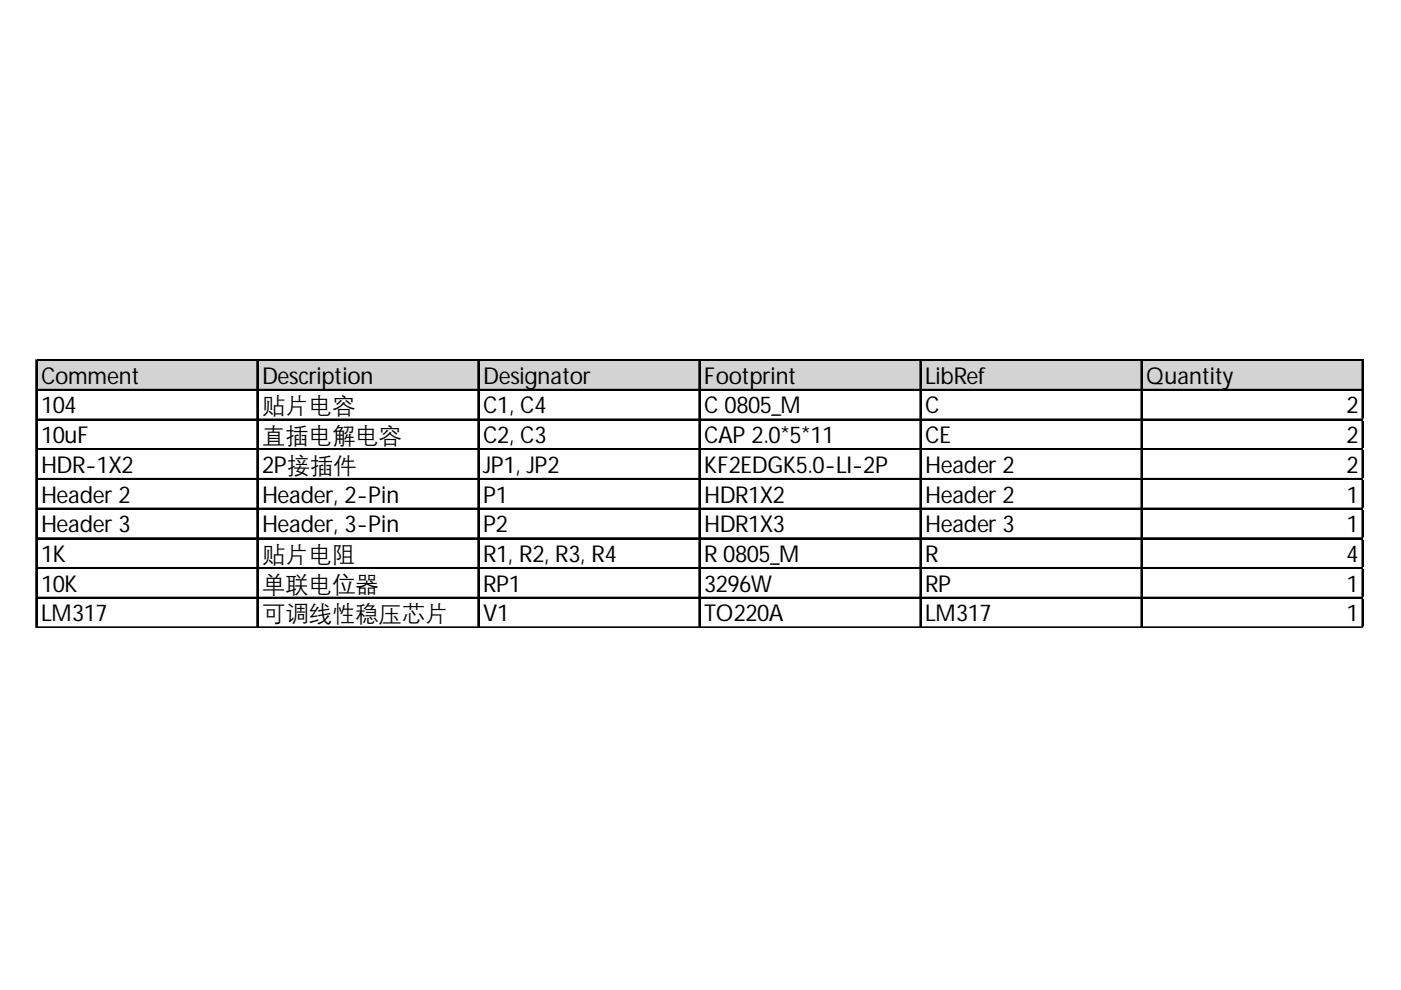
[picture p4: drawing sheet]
<svg xmlns="http://www.w3.org/2000/svg" width="297mm" height="210mm" viewBox="0 0 297 210" stroke-linecap="round" stroke-linejoin="round" font-family="sans-serif">
<defs><g id="words">
<g font-size="4.9">
<text x="8.7" y="81.4">Comment</text>
<text x="55.6" y="81.4">Description</text>
<text x="102.4" y="81.4">Designator</text>
<text x="149.3" y="81.4">Footprint</text>
<text x="196.2" y="81.4">LibRef</text>
<text x="243" y="81.4">Quantity</text>
<text x="8.7" y="87.7">104</text>
<text x="55.6" y="87.7">贴片电容</text>
<text x="102.4" y="87.7">C1, C4</text>
<text x="149.3" y="87.7">C 0805_M</text>
<text x="196.2" y="87.7">C</text>
<text x="285.5" y="87.7">2</text>
<text x="8.7" y="94">10uF</text>
<text x="55.6" y="94">直插电解电容</text>
<text x="102.4" y="94">C2, C3</text>
<text x="149.3" y="94">CAP 2.0*5*11</text>
<text x="196.2" y="94">CE</text>
<text x="285.5" y="94">2</text>
<text x="8.7" y="100.2">HDR-1X2</text>
<text x="55.6" y="100.2">2P接插件</text>
<text x="102.4" y="100.2">JP1, JP2</text>
<text x="149.3" y="100.2">KF2EDGK5.0-LI-2P</text>
<text x="196.2" y="100.2">Header 2</text>
<text x="285.5" y="100.2">2</text>
<text x="8.7" y="106.5">Header 2</text>
<text x="55.6" y="106.5">Header, 2-Pin</text>
<text x="102.4" y="106.5">P1</text>
<text x="149.3" y="106.5">HDR1X2</text>
<text x="196.2" y="106.5">Header 2</text>
<text x="285.5" y="106.5">1</text>
<text x="8.7" y="112.8">Header 3</text>
<text x="55.6" y="112.8">Header, 3-Pin</text>
<text x="102.4" y="112.8">P2</text>
<text x="149.3" y="112.8">HDR1X3</text>
<text x="196.2" y="112.8">Header 3</text>
<text x="285.5" y="112.8">1</text>
<text x="8.7" y="119.1">1K</text>
<text x="55.6" y="119.1">贴片电阻</text>
<text x="102.4" y="119.1">R1, R2, R3, R4</text>
<text x="149.3" y="119.1">R 0805_M</text>
<text x="196.2" y="119.1">R</text>
<text x="285.5" y="119.1">4</text>
<text x="8.7" y="125.4">10K</text>
<text x="55.6" y="125.4">单联电位器</text>
<text x="102.4" y="125.4">RP1</text>
<text x="149.3" y="125.4">3296W</text>
<text x="196.2" y="125.4">RP</text>
<text x="285.5" y="125.4">1</text>
<text x="8.7" y="131.7">LM317</text>
<text x="55.6" y="131.7">可调线性稳压芯片</text>
<text x="102.4" y="131.7">V1</text>
<text x="149.3" y="131.7">TO220A</text>
<text x="196.2" y="131.7">LM317</text>
<text x="285.5" y="131.7">1</text>
</g>
</g></defs>
<path d="M7.8 76.5h281.3v6.3h-281.3z" fill="#d3d3d3"/>
<g fill="none" stroke="#000" stroke-width=".27">
<path d="M7.6 76.3v56.9M7.7 76.3v56.9M7.9 76.3h281.2M7.9 76.4h281.2M54.5 76.5v56.7M54.6 76.5v56.7M101.3 76.5v56.7M101.5 76.5v56.7M148.2 76.5v56.7M148.3 76.5v56.7M195.1 76.5v56.7M195.2 76.5v56.7"/>
<path d="M241.9 76.5v56.7M242.1 76.5v56.7M288.8 76.5v56.7M288.9 76.5v56.7M7.9 82.6h281.2M7.9 82.7h281.2M7.9 88.9h281.2M7.9 89h281.2M7.9 95.2h281.2M7.9 95.3h281.2M7.9 101.5h281.2M7.9 101.6h281.2"/>
<path d="M7.9 107.8h281.2M7.9 107.9h281.2M7.9 114.1h281.2M7.9 114.2h281.2M7.9 120.3h281.2M7.9 120.5h281.2M7.9 126.6h281.2M7.9 126.8h281.2M7.9 132.9h281.2"/>
</g>
<path d="M7.9 133.1h281.2" fill="none" stroke="#000" stroke-width=".24"/>
<path d="M289.1 88.9h.1" fill="none" stroke="#e0e0e0" stroke-width=".27"/>
<path d="M289.1 88.9v.2z" fill="#e0e0e0"/>
<path d="M289.1 95.2h.1" fill="none" stroke="#e0e0e0" stroke-width=".27"/>
<path d="M289.1 95.2v.2z" fill="#e0e0e0"/>
<path d="M289.1 101.5h.1" fill="none" stroke="#e0e0e0" stroke-width=".27"/>
<path d="M289.1 101.5v.2z" fill="#e0e0e0"/>
<path d="M289.1 107.8h.1" fill="none" stroke="#e0e0e0" stroke-width=".27"/>
<path d="M289.1 107.8v.2z" fill="#e0e0e0"/>
<path d="M289.1 114.1h.1" fill="none" stroke="#e0e0e0" stroke-width=".27"/>
<path d="M289.1 114.1v.2z" fill="#e0e0e0"/>
<path d="M289.1 120.3h.1" fill="none" stroke="#e0e0e0" stroke-width=".27"/>
<path d="M289.1 120.3v.3z" fill="#e0e0e0"/>
<path d="M289.1 126.6h.1" fill="none" stroke="#e0e0e0" stroke-width=".27"/>
<path d="M289.1 126.6v.3z" fill="#e0e0e0"/>
<path d="M289.1 132.9h.1" fill="none" stroke="#e0e0e0" stroke-width=".27"/>
<path d="M289.1 132.9v.3z" fill="#e0e0e0"/>
<use href="#words"/>
</svg>
